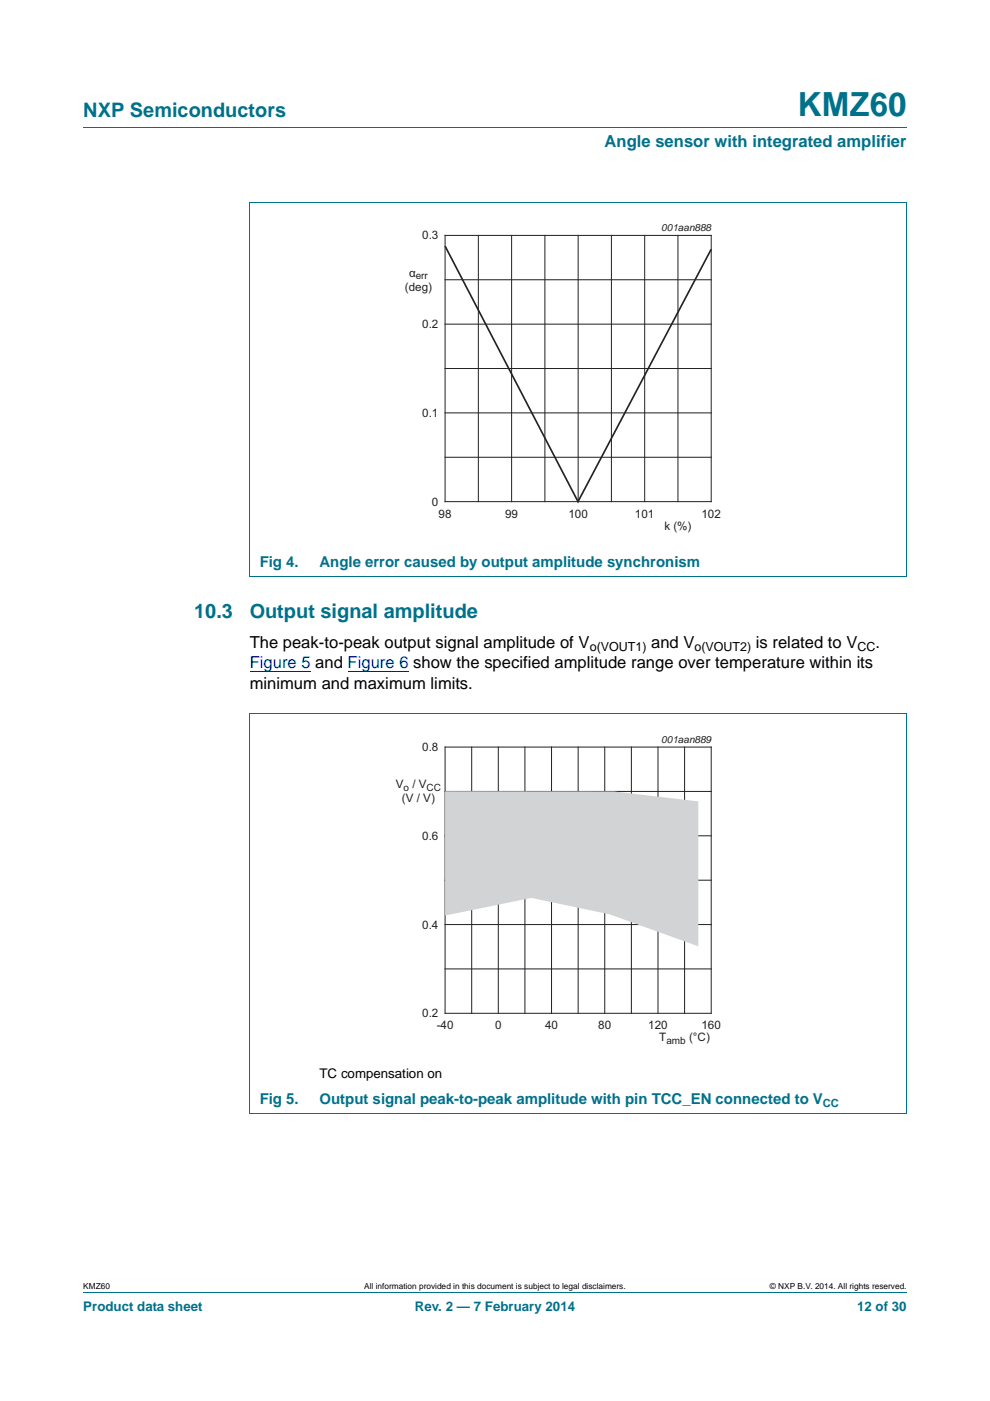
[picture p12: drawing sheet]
<svg xmlns="http://www.w3.org/2000/svg" width="210mm" height="297mm" viewBox="0 0 210 297" stroke-linecap="round" stroke-linejoin="round" font-family="sans-serif">
<defs><g id="words">
<text font-size="7" fill="#00718a" x="169.2" y="24.6">KMZ60</text>
<g font-size="4.2" fill="#00718a">
<text x="17.7" y="24.9">NXP Semiconductors</text>
<text x="41.2" y="131">10.3</text>
<text x="53" y="131">Output signal amplitude</text>
</g>
<text font-size="3.5" fill="#00718a" x="128.2" y="31.1">Angle sensor with integrated amplifier</text>
<g font-size="3.5">
<text x="53" y="137.3">The peak-to-peak output signal amplitude of V</text>
<text x="138.1" y="137.3">and V</text>
<text x="160.3" y="137.3">is related to V</text>
<text x="185.7" y="137.3">.</text>
<text x="53" y="146.1">minimum and maximum limits.</text>
</g>
<text font-size="3.5" fill="#00f" x="53" y="141.7">Figure 5 and Figure 6 show the specified amplitude range over temperature within its</text>
<g font-size="3.2" fill="#00718a">
<text x="55.1" y="120.1">Fig 4.</text>
<text x="67.8" y="120.1">Angle error caused by output amplitude synchronism</text>
<text x="55.1" y="234.1">Fig 5.</text>
<text x="67.8" y="234.1">Output signal peak-to-peak amplitude with pin TCC_EN connected to V</text>
</g>
<text font-size="2.8" x="67.8" y="228.5">TC compensation on</text>
<g font-size="2.8" fill="#00718a">
<text x="17.7" y="277.9">Product data sheet</text>
<text x="88" y="277.9">Rev. 2 — 7 February 2014</text>
<text x="181.8" y="277.9">12 of 30</text>
</g>
<g font-size="2.6">
<text x="125.1" y="137.9">o(VOUT1)</text>
<text x="147.3" y="137.9">o(VOUT2)</text>
<text x="181.9" y="137.9">CC</text>
</g>
<g font-size="2.5" fill="#231f20">
<text x="89.6" y="50.8">0.3</text>
<text x="86.8" y="58.7">α</text>
<text x="85.9" y="61.6">(deg)</text>
<text x="89.6" y="69.6">0.2</text>
<text x="89.6" y="88.4">0.1</text>
<text x="91.6" y="107.2">0</text>
<text x="93" y="109.7">98</text>
<text x="107.1" y="109.7">99</text>
<text x="120.6" y="109.7">100</text>
<text x="134.7" y="109.7">101</text>
<text x="140.9" y="112.3">k (%)</text>
<text x="148.8" y="109.7">102</text>
<text x="89.6" y="159.2">0.8</text>
<text x="84" y="167.1">V</text>
<text x="87.5" y="167.1">/ V</text>
<text x="85.3" y="170.1">(V / V)</text>
<text x="89.6" y="178.1">0.6</text>
<text x="89.6" y="196.9">0.4</text>
<text x="89.6" y="215.7">0.2</text>
<text x="92.6" y="218.2">-40</text>
<text x="105" y="218.2">0</text>
<text x="115.6" y="218.2">40</text>
<text x="126.9" y="218.2">80</text>
<text x="137.5" y="218.2">120</text>
<text x="139.8" y="220.8">T</text>
<text x="146.2" y="220.8">(°C)</text>
<text x="148.8" y="218.2">160</text>
</g>
<text font-size="2.4" fill="#00718a" x="174.5" y="234.6">CC</text>
<g font-size="2.1" fill="#231f20">
<text x="140.3" y="49.1">001aan888</text>
<text x="88.2" y="59.2">err</text>
<text x="140.3" y="157.5">001aan889</text>
<text x="85.6" y="167.6">o</text>
<text x="90.5" y="167.6">CC</text>
<text x="141.3" y="221.3">amb</text>
</g>
<g font-size="1.8">
<text x="17.7" y="273.3">KMZ60</text>
<text x="77.3" y="273.3">All information provided in this document is subject to legal disclaimers.</text>
<text x="163.3" y="273.3">© NXP B.V. 2014. All rights reserved.</text>
</g>
</g></defs>
<path d="M17.7 27h174.6M52.9 42.9h139.4M53 42.9v79.3M192.3 42.9v79.3M52.9 122.2h139.4M52.9 151.3h139.4M53 151.4v84.7M192.3 151.4v84.7M52.9 236.2h139.4M17.7 273.9h174.6" fill="none" stroke="#00718a" stroke-width=".21"/>
<path d="M53 142.4h12.9M73.7 142.4h13" fill="none" stroke="#00f" stroke-width=".21"/>
<path d="M81.7 47.1h81.9v66.3h-81.9zM81.7 155.6h81.9v66.3h-81.9z" fill="none" stroke="#fff" stroke-width=".21"/>
<g fill="none" stroke="#231f20" stroke-width=".21">
<path d="M94.4 49.9h56.4v56.5h-56.4zM94.4 59.3h56.4M101.5 49.9v56.5M108.5 49.9v56.5M115.6 49.9v56.5M122.6 49.9v56.5M129.7 49.9v56.5M136.7 49.9v56.5M143.8 49.9v56.5M94.4 68.7h56.4M94.4 78.1h56.4M94.4 87.5h56.4"/>
<path d="M94.4 96.9h56.4M94.4 158.4h56.4v56.4h-56.4zM100 158.4v56.4M105.7 158.4v56.4M111.3 158.4v56.4M117 158.4v56.4M122.6 158.4v56.4M128.3 158.4v56.4M133.9 158.4v56.4M139.6 158.4v56.4M145.2 158.4v56.4M94.4 167.8h56.4"/>
<path d="M94.4 177.2h56.4M94.4 186.6h56.4M94.4 196h56.4M94.4 205.4h56.4"/>
</g>
<path d="M94.4 52.2l28.2 54.2 28.2-53.6" fill="none" stroke="#231f20" stroke-width=".35"/>
<path d="M94.4 167.8h35.8l17.9 2.1v30.7l-18.8-6.7-16.6-3.5-18.3 3.7z" fill="#d1d3d4"/>
<use href="#words"/>
</svg>
